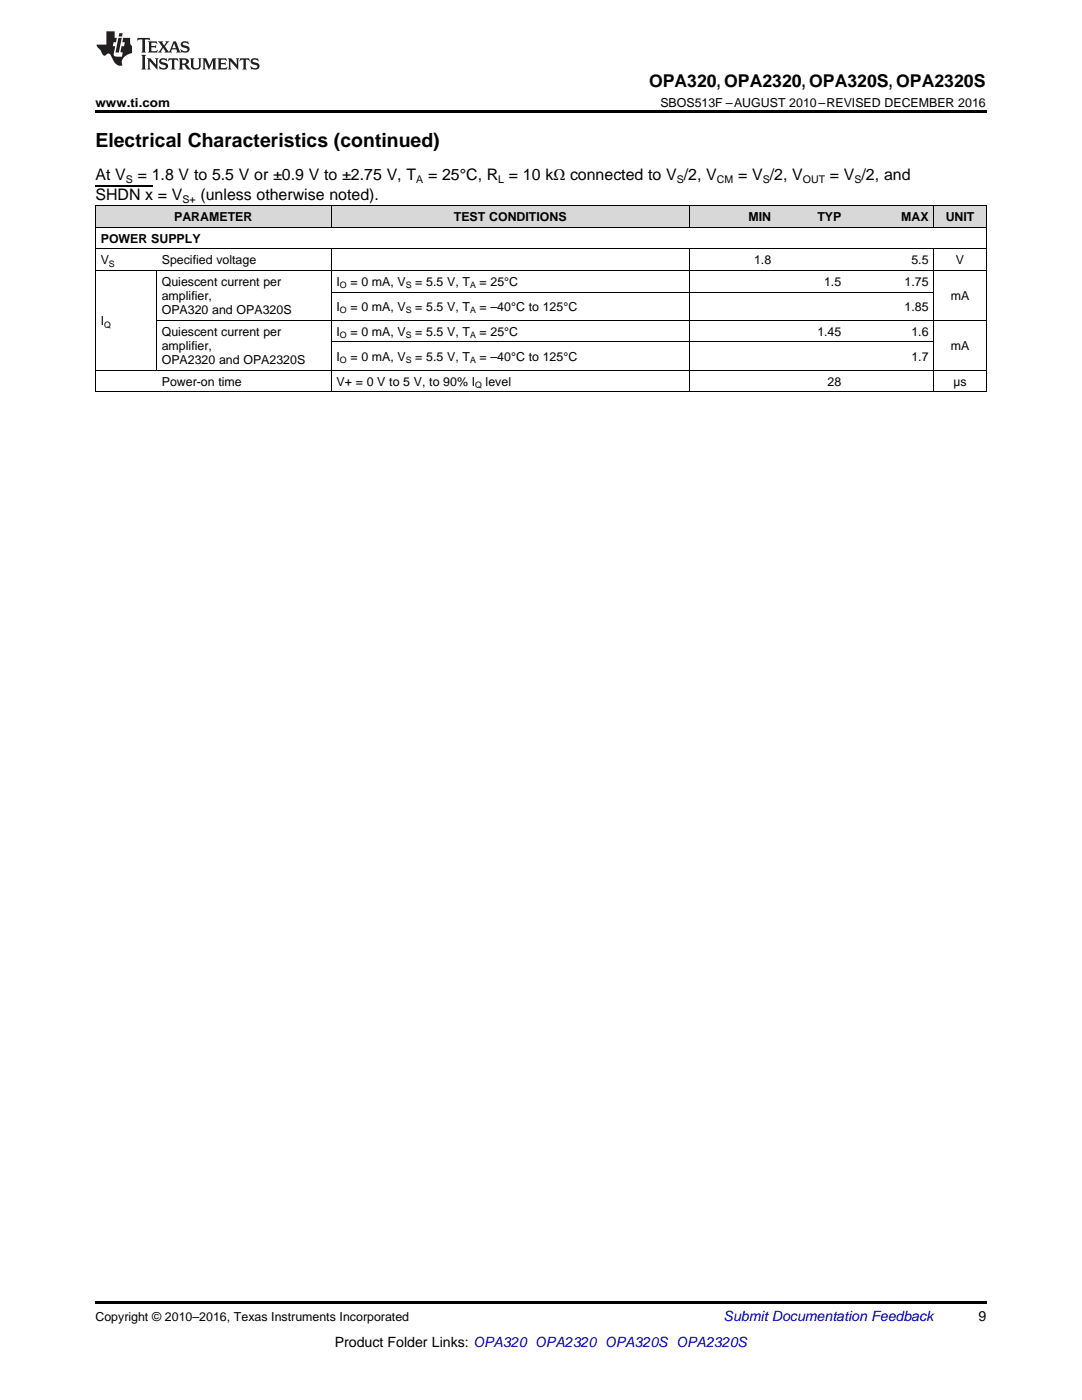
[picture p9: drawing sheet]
<svg xmlns="http://www.w3.org/2000/svg" width="216mm" height="279mm" viewBox="0 0 216 279" stroke-linecap="round" stroke-linejoin="round" font-family="sans-serif">
<defs><g id="words">
<text font-size="3.9" x="19" y="29.3">Electrical Characteristics (continued)</text>
<text font-size="3.5" x="129.5" y="17.3">OPA320, OPA2320, OPA320S, OPA2320S</text>
<g font-size="3.2">
<text x="19" y="36">At V</text>
<text x="27.5" y="36">= 1.8 V to 5.5 V or ±0.9 V to ±2.75 V, T</text>
<text x="85.4" y="36">= 25°C, R = 10 kΩ connected to V /2, V</text>
<text x="147.3" y="36">= V /2, V</text>
<text x="165.6" y="36">= V /2, and</text>
<text x="19" y="39.9">SHDN x = V</text>
<text x="40" y="39.9">(unless otherwise noted).</text>
</g>
<text font-size="2.8" fill="#0000c8" x="144.4" y="263.6">Submit Documentation Feedback</text>
<g font-size="2.8">
<text x="195.3" y="263.6">9</text>
<text x="66.8" y="268.9">Product Folder Links: OPA320 OPA2320 OPA320S OPA2320S</text>
</g>
<g font-size="2.5">
<text x="19" y="21.4">www.ti.com</text>
<text x="131.8" y="21.4">SBOS513F –AUGUST 2010–REVISED DECEMBER 2016</text>
<text x="34.7" y="44.2">PARAMETER</text>
<text x="90.6" y="44.2">TEST CONDITIONS</text>
<text x="149.4" y="44.2">MIN</text>
<text x="163.1" y="44.2">TYP</text>
<text x="179.8" y="44.2">MAX</text>
<text x="188.7" y="44.2">UNIT</text>
<text x="20.1" y="48.5">POWER SUPPLY</text>
<text x="20.1" y="52.8">V</text>
<text x="32.3" y="52.8">Specified voltage</text>
<text x="150.5" y="52.8">1.8</text>
<text x="181.9" y="52.8">5.5</text>
<text x="190.7" y="52.8">V</text>
<text x="32.3" y="57.1">Quiescent current per</text>
<text x="32.3" y="59.9">amplifier,</text>
<text x="67.2" y="57.1">I</text>
<text x="69.9" y="57.1">= 0 mA, V</text>
<text x="82.9" y="57.1">= 5.5 V, T</text>
<text x="95.7" y="57.1">= 25°C</text>
<text x="164.4" y="57.1">1.5</text>
<text x="180.5" y="57.1">1.75</text>
<text x="189.7" y="59.9">mA</text>
<text x="20.1" y="64.9">I</text>
<text x="32.3" y="62.7">OPA320 and OPA320S</text>
<text x="67.2" y="62.1">I</text>
<text x="69.9" y="62.1">= 0 mA, V</text>
<text x="82.9" y="62.1">= 5.5 V, T</text>
<text x="95.7" y="62.1">= –40°C to 125°C</text>
<text x="180.5" y="62.1">1.85</text>
<text x="32.3" y="67">Quiescent current per</text>
<text x="32.3" y="69.8">amplifier,</text>
<text x="67.2" y="67">I</text>
<text x="69.9" y="67">= 0 mA, V</text>
<text x="82.9" y="67">= 5.5 V, T</text>
<text x="95.7" y="67">= 25°C</text>
<text x="163.1" y="67">1.45</text>
<text x="181.9" y="67">1.6</text>
<text x="189.7" y="69.8">mA</text>
<text x="32.3" y="72.7">OPA2320 and OPA2320S</text>
<text x="32.3" y="77">Power-on time</text>
<text x="67.2" y="72">I</text>
<text x="67.2" y="77">V+ = 0 V to 5 V, to 90% I</text>
<text x="69.9" y="72">= 0 mA, V</text>
<text x="82.9" y="72">= 5.5 V, T</text>
<text x="95.7" y="72">= –40°C to 125°C</text>
<text x="96.9" y="77">level</text>
<text x="165.1" y="77">28</text>
<text x="181.9" y="72">1.7</text>
<text x="190.3" y="77">µs</text>
<text x="19" y="263.6">Copyright © 2010–2016, Texas Instruments Incorporated</text>
</g>
<g font-size="2.1">
<text x="25.1" y="36.6">S</text>
<text x="36.4" y="40.5">S+</text>
<text x="83" y="36.6">A</text>
<text x="99.4" y="36.6">L</text>
<text x="135.1" y="36.6">S</text>
<text x="143.1" y="36.6">CM</text>
<text x="152.2" y="36.6">S</text>
<text x="160.2" y="36.6">OUT</text>
<text x="170.5" y="36.6">S</text>
</g>
<g font-size="1.8">
<text x="21.7" y="53.3">S</text>
<text x="67.8" y="57.6">O</text>
<text x="81" y="57.6">S</text>
<text x="93.8" y="57.6">A</text>
<text x="20.8" y="65.4">Q</text>
<text x="67.8" y="62.5">O</text>
<text x="81" y="62.5">S</text>
<text x="93.8" y="62.5">A</text>
<text x="67.8" y="67.5">O</text>
<text x="81" y="67.5">S</text>
<text x="93.8" y="67.5">A</text>
<text x="67.8" y="72.5">O</text>
<text x="81" y="72.5">S</text>
<text x="93.8" y="72.5">A</text>
<text x="94.8" y="77.5">Q</text>
</g>
</g></defs>
<g fill="#d8d8d8">
<path d="M19 41.1h12.2v4.3h-12.2z"/>
<path d="M31.2 41.1h20.9v4.3h-20.9z"/>
<path d="M52.1 41.1h14v4.3h-14z"/>
<path d="M66.1 41.1h34.9v4.3h-34.9z"/>
<path d="M101 41.1h36.5v4.3h-36.5z"/>
<path d="M137.5 41.1h17.5v4.3h-17.5z"/>
<path d="M155 41.1h13.9v4.3h-13.9z"/>
<path d="M168.9 41.1h17.5v4.3h-17.5z"/>
<path d="M186.4 41.1h10.4v4.3h-10.4z"/>
</g>
<path d="M19 22h177.8v.5h-177.8zM19 259.7h177.8v.5h-177.8z" fill="#000"/>
<g fill="none" stroke="#000" stroke-width=".2">
<path d="M19 54h177.8M19 49.7h177.8M19 45.4h177.8M19 41.1h177.8M19.1 41.1v37.1M31.2 54v19.9M66.1 41.1v4.3M66.1 49.7v28.5M66.1 58.3h120.3M137.5 41.1v4.3M137.5 49.7v28.5M186.3 41.1v4.3"/>
<path d="M186.3 49.7v28.5M196.8 41.1v37.1M19 78.2h177.8M19 73.9h177.8M31.2 63.9h165.6M66.1 68.2h120.3"/>
</g>
<g fill="#231f20">
<path d="M27.5 7.6l-.1 .5 .4-.2h.6v.1v2.1l-.2 .4h1l-.3-.4v-2.1l.1-.1h.5l.5 .2-.2-.5zM29.5 8.3l.2 .3v1.5l-.2 .4h1.8l.2-.6a1.04 1.04 0 0 1-1.3 .2v-.7h.6l.3 .2v-.6l-.3 .2h-.6v-.6l.8-.1 .4 .3-.2-.5zM31.5 8.3l.9 1.1-.9 1.1h.8l-.2-.2 .5-.7 .4 .7-.2 .2h1.5l-.1-.2 .1-.4h.9l.1 .4-.2 .2h1l-.3-.3-.7-1.9h-.5l-.9 2-.8-1 .9-1h-.8l.1 .3-.3 .5-.4-.6 .2-.2zM34.7 8.6l.4 1h-.7zM36.3 8.4a.63 .63 0 0 0-.2 .7 .63 .63 0 0 0 .6 .4l.6 .2 .1 .2a.75 .75 0 0 1-.7 .4 .75 .75 0 0 1-.6-.5l.1 .7 .1-.1a1.11 1.11 0 0 0 1.5-.6 1.13 1.13 0 0 0-1.2-.8l-.1-.4a1.04 1.04 0 0 1 1.2 .2l-.2-.5-.1 .1-.5-.2zM28.2 10.9l.2 .4v2.2l-.2 .4h1l-.3-.4v-2.2l.3-.4zM29.3 11.6l.3 .4v1.5l-.3 .4h.8l-.2-.4v-1.3l1.5 1.7v-1.9l.2-.4h-.7l.2 .4v.9l-1.1-1.3zM32 11.8a.62 .62 0 0 0-.2 .7 .62 .62 0 0 0 .6 .4l.6 .1 .1 .3a.76 .76 0 0 1-.7 .3 .76 .76 0 0 1-.6-.4l.1 .7 .1-.1a1.11 1.11 0 0 0 1.5-.6 1.13 1.13 0 0 0-1.2-.8l-.1-.4a1.04 1.04 0 0 1 1.2 .2l-.2-.6-.1 .1-.5-.1zM33.7 11.6l-.2 .6a.61 .61 0 0 1 .8-.3v1.6l-.2 .4h.9l-.2-.4v-1.6a.63 .63 0 0 1 .8 .3l-.2-.6zM35.6 11.6l.3 .4v1.5l-.3 .4h1l-.2-.2v-.8l.5 .2a.76 .76 0 0 0 1.2 .7l-1-1a.58 .58 0 0 0 .6-.5 .58 .58 0 0 0-.5-.6zM36.4 11.9h.1a.45 .45 0 0 1 .5 .1 .45 .45 0 0 1 .1 .5l-.7 .2zM37.9 11.6l.2 .2a2.17 2.17 0 0 0 .3 1.9 .99 .99 0 0 0 1.6-.6v-1.1l.2-.4h-.7l.2 .2a1.92 1.92 0 0 1-.2 1.8 .6 .6 0 0 1-.9-.5v-1.1l.2-.4zM40.4 11.6l.2 .4v1.5l-.2 .4h.7l-.2-.4v-1.4l.8 1.8 .8-1.8v1.4l-.2 .4h.9l-.2-.4v-1.5l.2-.4h-.8l-.6 1.5-.6-1.5zM43.4 11.6l.2 .4v1.5l-.2 .4h1.8l.2-.6a1.04 1.04 0 0 1-1.3 .1v-.6h.5l.4 .2v-.6l-.4 .2h-.5v-.7h.8l.3 .3-.1-.6zM45.5 11.6l.2 .4v1.5l-.2 .4h.7l-.2-.4v-1.3l1.5 1.7v-1.9l.2-.4h-.7l.2 .4v.9l-1.1-1.3zM47.9 11.6l-.1 .6a.61 .61 0 0 1 .8-.3v1.6l-.3 .4h1l-.3-.4 .1-1.6a.63 .63 0 0 1 .7 .3l-.1-.6zM50.2 11.8a.62 .62 0 0 0-.2 .7 .62 .62 0 0 0 .6 .4l.6 .1 .2 .3a.76 .76 0 0 1-.8 .3 .76 .76 0 0 1-.6-.4l.1 .7 .2-.1a1.11 1.11 0 0 0 1.5-.6 1.13 1.13 0 0 0-1.3-.8l-.1-.4a1.04 1.04 0 0 1 1.2 .2l-.1-.6-.2 .1-.5-.1z"/>
<path d="M21.2 6.3v2.6h-1.9l.1 .4 .7 .9a.91 .91 0 0 0 1 .8 .56 .56 0 0 1 .5-.3 .56 .56 0 0 1 .5 .3l.4 .8a1.53 1.53 0 0 0 1.9 1.2 1.54 1.54 0 0 1 1-2.1l.9-.3v-1.4a1.52 1.52 0 0 1-.3-1.6h-1.4l-.2 .8h.5l-.2 .8h-.4l-.2 1v.2l.4 .1-.2 .8a1.93 1.93 0 0 1-1.6-.3l.3-1.8h-.5l.2-.8h.4l.2-.8h-.4v-1.3zM23.6 7.6l-.6 2.9h.7l.6-2.9zM23.8 6.6l-.1 .7h.6l.2-.7z"/>
</g>
<path d="M19 37.1h11.6" fill="none" stroke="#000" stroke-width=".21"/>
<use href="#words"/>
</svg>
